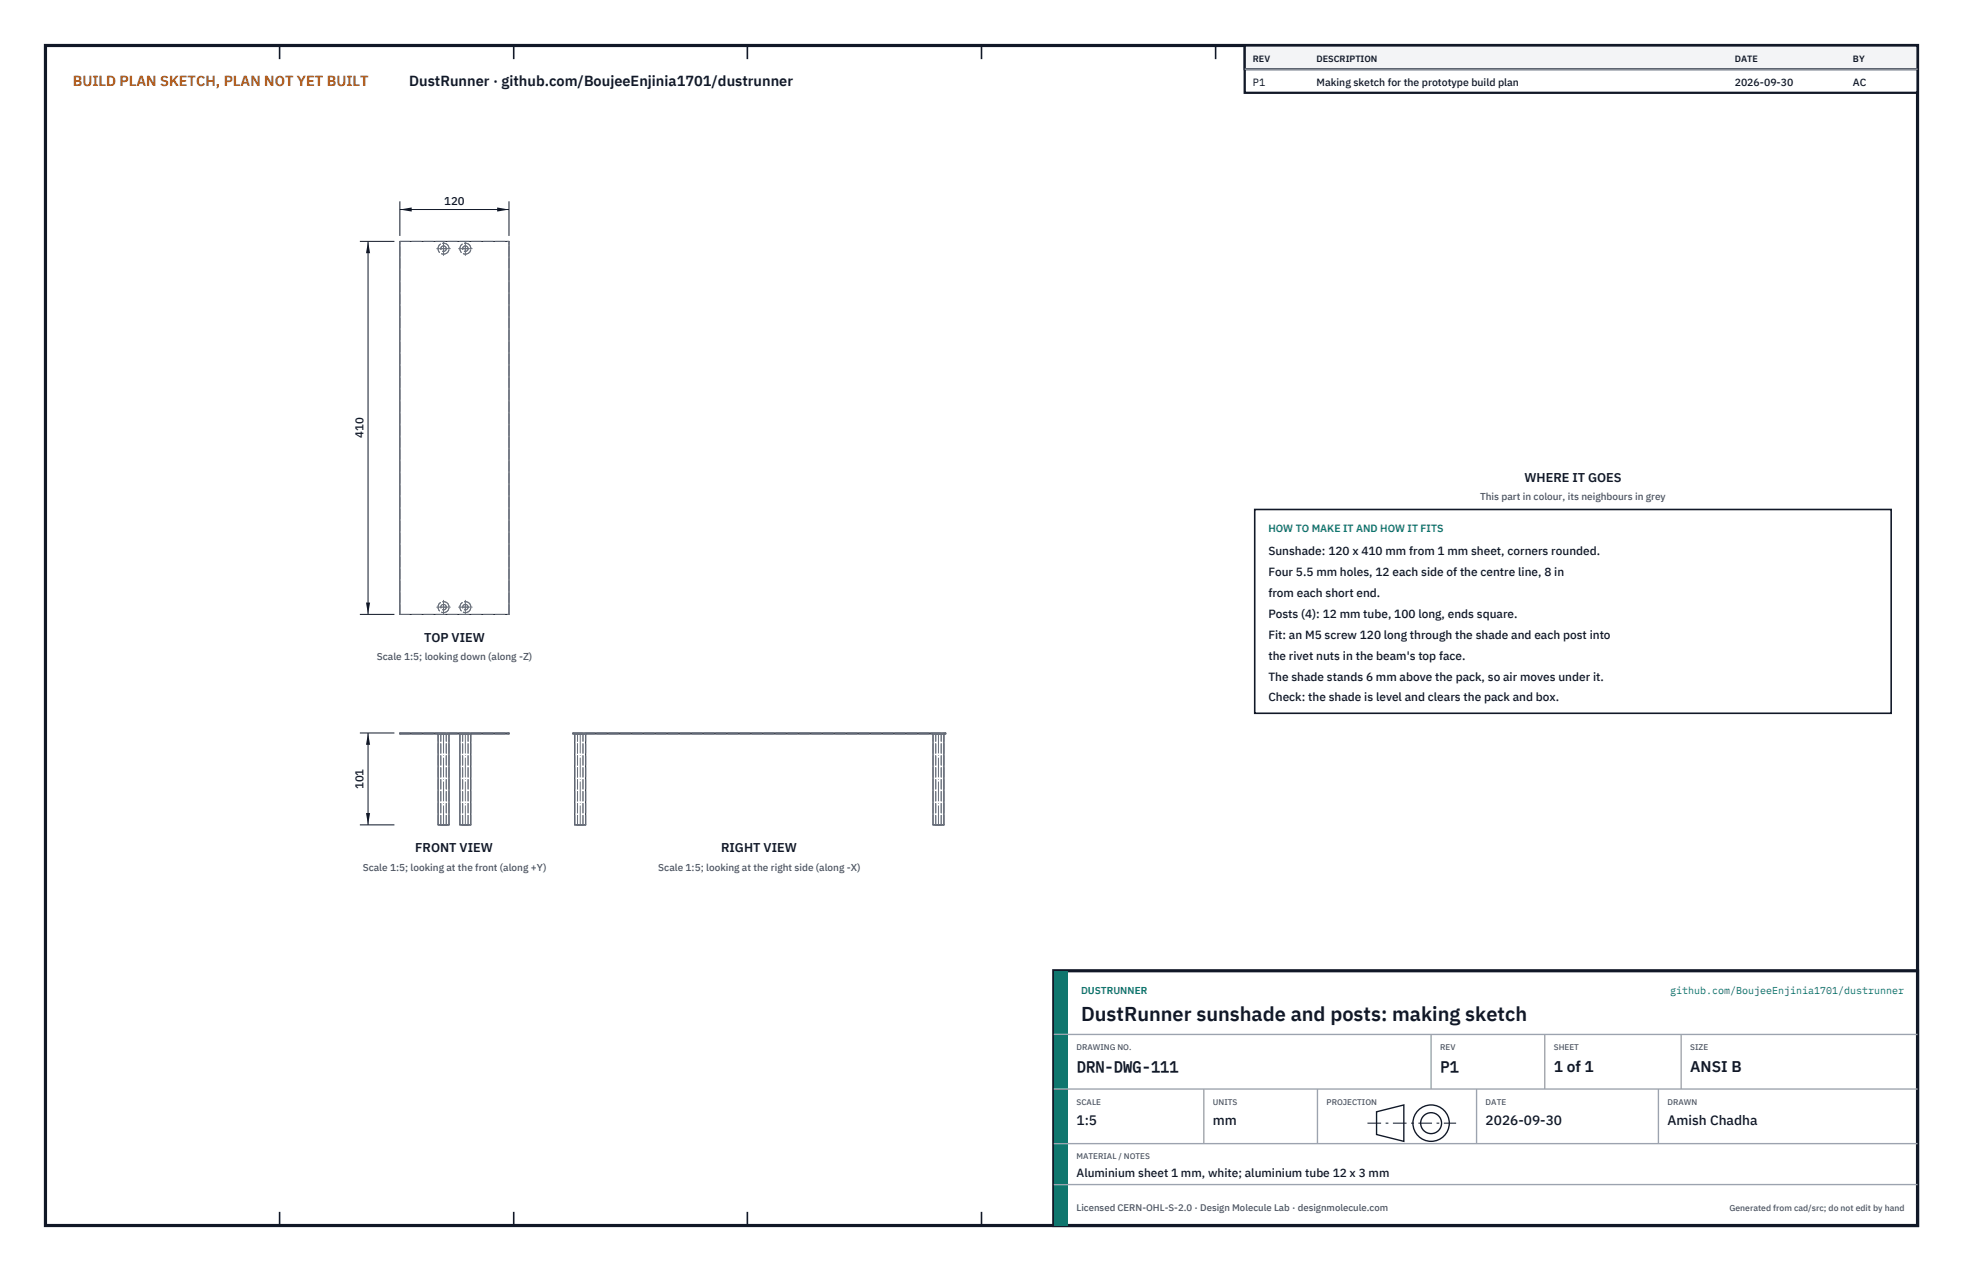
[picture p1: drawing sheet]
<svg xmlns="http://www.w3.org/2000/svg" width="432mm" height="279mm" viewBox="0 0 432 279" stroke-linecap="round" stroke-linejoin="round" font-family="sans-serif">
<defs><g id="words">
<text font-size="4.4" fill="#111827" x="237.8" y="224.4">DustRunner sunshade and posts: making sketch</text>
<g font-size="3.4" fill="#111827">
<text x="236.8" y="235.6">DRN-DWG-111</text>
<text x="316.8" y="235.6">P1</text>
<text x="341.8" y="235.6">1 of 1</text>
<text x="371.8" y="235.6">ANSI B</text>
</g>
<text font-size="3.2" fill="#b45309" x="16" y="19">BUILD PLAN SKETCH, PLAN NOT YET BUILT</text>
<text font-size="3.2" fill="#111827" x="90" y="19">DustRunner · github.com/BoujeeEnjinia1701/dustrunner</text>
<g font-size="3" fill="#111827">
<text x="236.8" y="247.2">1:5</text>
<text x="266.8" y="247.2">mm</text>
<text x="326.8" y="247.2">2026-09-30</text>
<text x="366.8" y="247.2">Amish Chadha</text>
</g>
<g font-size="2.8" fill="#111827">
<text x="335.3" y="106">WHERE IT GOES</text>
<text x="93.3" y="141.1">TOP VIEW</text>
<text x="91.3" y="187.4">FRONT VIEW</text>
<text x="158.6" y="187.4">RIGHT VIEW</text>
</g>
<g font-size="2.6" fill="#111827">
<text x="279" y="122">Sunshade: 120 x 410 mm from 1 mm sheet, corners rounded.</text>
<text x="279" y="126.6">Four 5.5 mm holes, 12 each side of the centre line, 8 in</text>
<text x="279" y="131.2">from each short end.</text>
<text x="279" y="135.8">Posts (4): 12 mm tube, 100 long, ends square.</text>
<text x="279" y="140.4">Fit: an M5 screw 120 long through the shade and each post into</text>
<text x="279" y="145">the rivet nuts in the beam's top face.</text>
<text x="279" y="149.6">The shade stands 6 mm above the pack, so air moves under it.</text>
<text x="279" y="154.2">Check: the shade is level and clears the pack and box.</text>
<text x="236.8" y="258.8">Aluminium sheet 1 mm, white; aluminium tube 12 x 3 mm</text>
</g>
<g font-size="2.5" fill="#111827">
<text x="97.7" y="45.1">120</text>
<text x="80" y="96.3" transform="rotate(-90 80 96.3)">410</text>
<text x="80" y="173.5" transform="rotate(-90 80 173.5)">101</text>
</g>
<g font-size="2.3" fill="#111827">
<text x="275.6" y="18.8">P1</text>
<text x="289.6" y="18.8">Making sketch for the prototype build plan</text>
<text x="381.6" y="18.8">2026-09-30</text>
<text x="407.6" y="18.8">AC</text>
</g>
<text font-size="2.3" fill="#0f766e" x="279" y="117">HOW TO MAKE IT AND HOW IT FITS</text>
<g font-size="2.2" fill="#4b5563">
<text x="325.6" y="110">This part in colour, its neighbours in grey</text>
<text x="82.9" y="145.1">Scale 1:5; looking down (along -Z)</text>
<text x="79.8" y="191.4">Scale 1:5; looking at the front (along +Y)</text>
<text x="144.8" y="191.4">Scale 1:5; looking at the right side (along -X)</text>
</g>
<g font-size="2.2" fill="#0f766e">
<text x="237.8" y="218.4">DUSTRUNNER</text>
<text x="367.4" y="218.4">github.com/BoujeeEnjinia1701/dustrunner</text>
</g>
<text font-size="2.1" fill="#4b5563" x="236.8" y="266.2">Licensed CERN-OHL-S-2.0 · Design Molecule Lab · designmolecule.com</text>
<g font-size="2" fill="#111827">
<text x="275.6" y="13.6">REV</text>
<text x="289.6" y="13.6">DESCRIPTION</text>
<text x="381.6" y="13.6">DATE</text>
<text x="407.6" y="13.6">BY</text>
</g>
<text font-size="1.9" fill="#4b5563" x="380.4" y="266.2">Generated from cad/src; do not edit by hand</text>
<g font-size="1.8" fill="#4b5563">
<text x="236.8" y="230.8">DRAWING NO.</text>
<text x="316.8" y="230.8">REV</text>
<text x="341.8" y="230.8">SHEET</text>
<text x="371.8" y="230.8">SIZE</text>
<text x="236.8" y="242.8">SCALE</text>
<text x="266.8" y="242.8">UNITS</text>
<text x="291.8" y="242.8">PROJECTION</text>
<text x="326.8" y="242.8">DATE</text>
<text x="366.8" y="242.8">DRAWN</text>
<text x="236.8" y="254.8">MATERIAL / NOTES</text>
</g>
</g></defs>
<path d="M10 10h411.8v259.4h-411.8z" fill="none" stroke="#111827" stroke-width=".7" stroke-linecap="butt"/>
<g fill="none" stroke="#111827" stroke-width=".35">
<path d="M61.5 10v3M113 10v3M164.4 10v3M215.9 10v3M267.4 10v3M318.9 10v3M370.3 10v3M61.5 266.4v3M113 266.4v3M164.4 266.4v3M215.9 266.4v3M267.4 266.4v3"/>
<path d="M318.9 266.4v3M370.3 266.4v3"/>
</g>
<path d="M88 53.1h24v82h-24zM88 161.1h24v.2h-24zM96.4 161.3v20h2.4v-20M101.2 161.3v20h2.4v-20M126 161.1h82v.2h-82zM126.4 161.3v20h2.4v-20M205.2 161.3v20h2.4v-20" fill="none" stroke="#111727" stroke-width=".22"/>
<g fill="none" stroke="#6a7180" stroke-width=".22" stroke-dasharray="2.1 .5">
<path d="M88 53.1h24M88 135.1v-82M88 135.1h24M112 135.1v-82M88 161.3v-.2M88 161.1h24M88 161.3h24M96.4 161.3h2.4M97 161.3h1.2M98.2 161.3h-1.2M98.8 161.3h-2.4M101.2 161.3h2.4"/>
<path d="M101.8 161.3h1.2M103 161.3h-1.2M103.6 161.3h-2.4M112 161.3v-.2M126 161.3v-.2M126 161.1h82M126 161.3h82M126.4 161.3h1.2M127 161.3h.6M127.6 161.3h1.2M127.6 161.3h.6M128.2 161.3h-1.2"/>
<path d="M128.8 161.3h-2.4M205.2 161.3h1.2M205.8 161.3h.6M206.4 161.3h1.2M206.4 161.3h.6M207 161.3h-1.2M207.6 161.3h-2.4M208 161.3v-.2M96.4 181.3h2.4M96.4 181.3v-20M97 181.3h1.2M97 181.3v-20"/>
<path d="M98.2 181.3h-1.2M98.2 181.3v-20M98.8 181.3h-2.4M98.8 181.3v-20M101.2 181.3h2.4M101.2 181.3v-20M101.8 181.3h1.2M101.8 181.3v-20M103 181.3h-1.2M103 181.3v-20M103.6 181.3h-2.4M103.6 181.3v-20"/>
<path d="M126.4 181.3h1.2M126.4 181.3v-20M127 181.3h.6M127 181.3v-20M127.6 181.3h1.2M127.6 181.3h.6M128.2 181.3h-1.2M128.2 181.3v-20M128.8 181.3h-2.4M128.8 181.3v-20M205.2 181.3h1.2M205.2 181.3v-20"/>
<path d="M205.8 181.3h.6M205.8 181.3v-20M206.4 181.3h1.2M206.4 181.3h.6M207 181.3h-1.2M207 181.3v-20M207.6 181.3h-2.4M207.6 181.3v-20"/>
<circle cx="97.6" cy="54.7" r="1.21"/>
<circle cx="97.6" cy="54.7" r=".6"/>
<circle cx="102.4" cy="54.7" r="1.21"/>
<circle cx="102.4" cy="54.7" r=".6"/>
<circle cx="97.6" cy="133.5" r="1.21"/>
<circle cx="97.6" cy="133.5" r=".6"/>
<circle cx="102.4" cy="133.5" r="1.21"/>
<circle cx="102.4" cy="133.5" r=".6"/>
</g>
<g fill="none" stroke="#6a7180" stroke-width=".22" stroke-dasharray="4.2 .5 0 .5">
<path d="M96.1 54.7h3M96.8 54.7h1.5M97.6 56.2v-3M97.6 55.4v-1.5M100.9 54.7h3M101.6 54.7h1.5M102.4 56.2v-3M102.4 55.4v-1.5M96.1 133.5h3M96.8 133.5h1.5M97.6 135v-3M97.6 134.2v-1.5"/>
<path d="M100.9 133.5h3M101.6 133.5h1.5M102.4 135v-3M102.4 134.2v-1.5M97.6 181.3v-20.2M102.4 181.3v-20.2M127.6 181.3v-20.2M206.4 181.3v-20.2"/>
</g>
<path d="M88 44.3v7.6M88 46.1h24M112 44.3v7.6" fill="none" stroke="#111827" stroke-width=".22"/>
<path d="M88 46.1l2.6-.5v.9zM109.4 45.6v.9l2.6-.4z" fill="#111827"/>
<path d="M79.2 53.1h7.6M81 53.1v82M79.2 135.1h7.6" fill="none" stroke="#111827" stroke-width=".22"/>
<path d="M81 53.1l-.5 2.6h.9zM80.5 132.5h.9l-.4 2.6z" fill="#111827"/>
<path d="M79.2 161.1h7.6M81 161.1v20.2M79.2 181.3h7.6" fill="none" stroke="#111827" stroke-width=".22"/>
<path d="M81 161.1l-.5 2.6h.9zM80.5 178.7h.9l-.4 2.6z" fill="#111827"/>
<path d="M276 112h140v44.8h-140z" fill="#fff" stroke="#111827" stroke-width=".35"/>
<path d="M273.8 10h148v10.4h-148z" fill="#fff" stroke="#111827" stroke-width=".5"/>
<path d="M273.8 10h148v5.2h-148z" fill="#f3f4f6" stroke="#111827" stroke-width=".5"/>
<path d="M273.8 15.2h148" fill="none" stroke="#9ca3af" stroke-width=".3"/>
<path d="M231.8 213.4h190v56h-190z" fill="#fff" stroke="#111827" stroke-width=".7" stroke-linecap="butt"/>
<path d="M231.8 213.4h3v56h-3z" fill="#0f766e"/>
<path d="M231.8 227.4h190M231.8 239.4h190M264.8 239.4v12M289.8 239.4v12M314.8 227.4v12M324.8 239.4v12M339.8 227.4v12M364.8 239.4v12M369.8 227.4v12M231.8 251.4h190M231.8 260.4h190" fill="none" stroke="#9ca3af" stroke-width=".3"/>
<g fill="none" stroke="#111827" stroke-width=".3">
<path d="M302.8 244.4l6-1.5v8l-6-1.5z"/>
<circle cx="314.8" cy="246.9" r="4"/>
<circle cx="314.8" cy="246.9" r="2.3"/>
</g>
<path d="M300.8 246.9h19.5" fill="none" stroke="#111827" stroke-width=".22" stroke-dasharray="3 1 .6 1" stroke-linecap="butt"/>
<use href="#words"/>
</svg>
